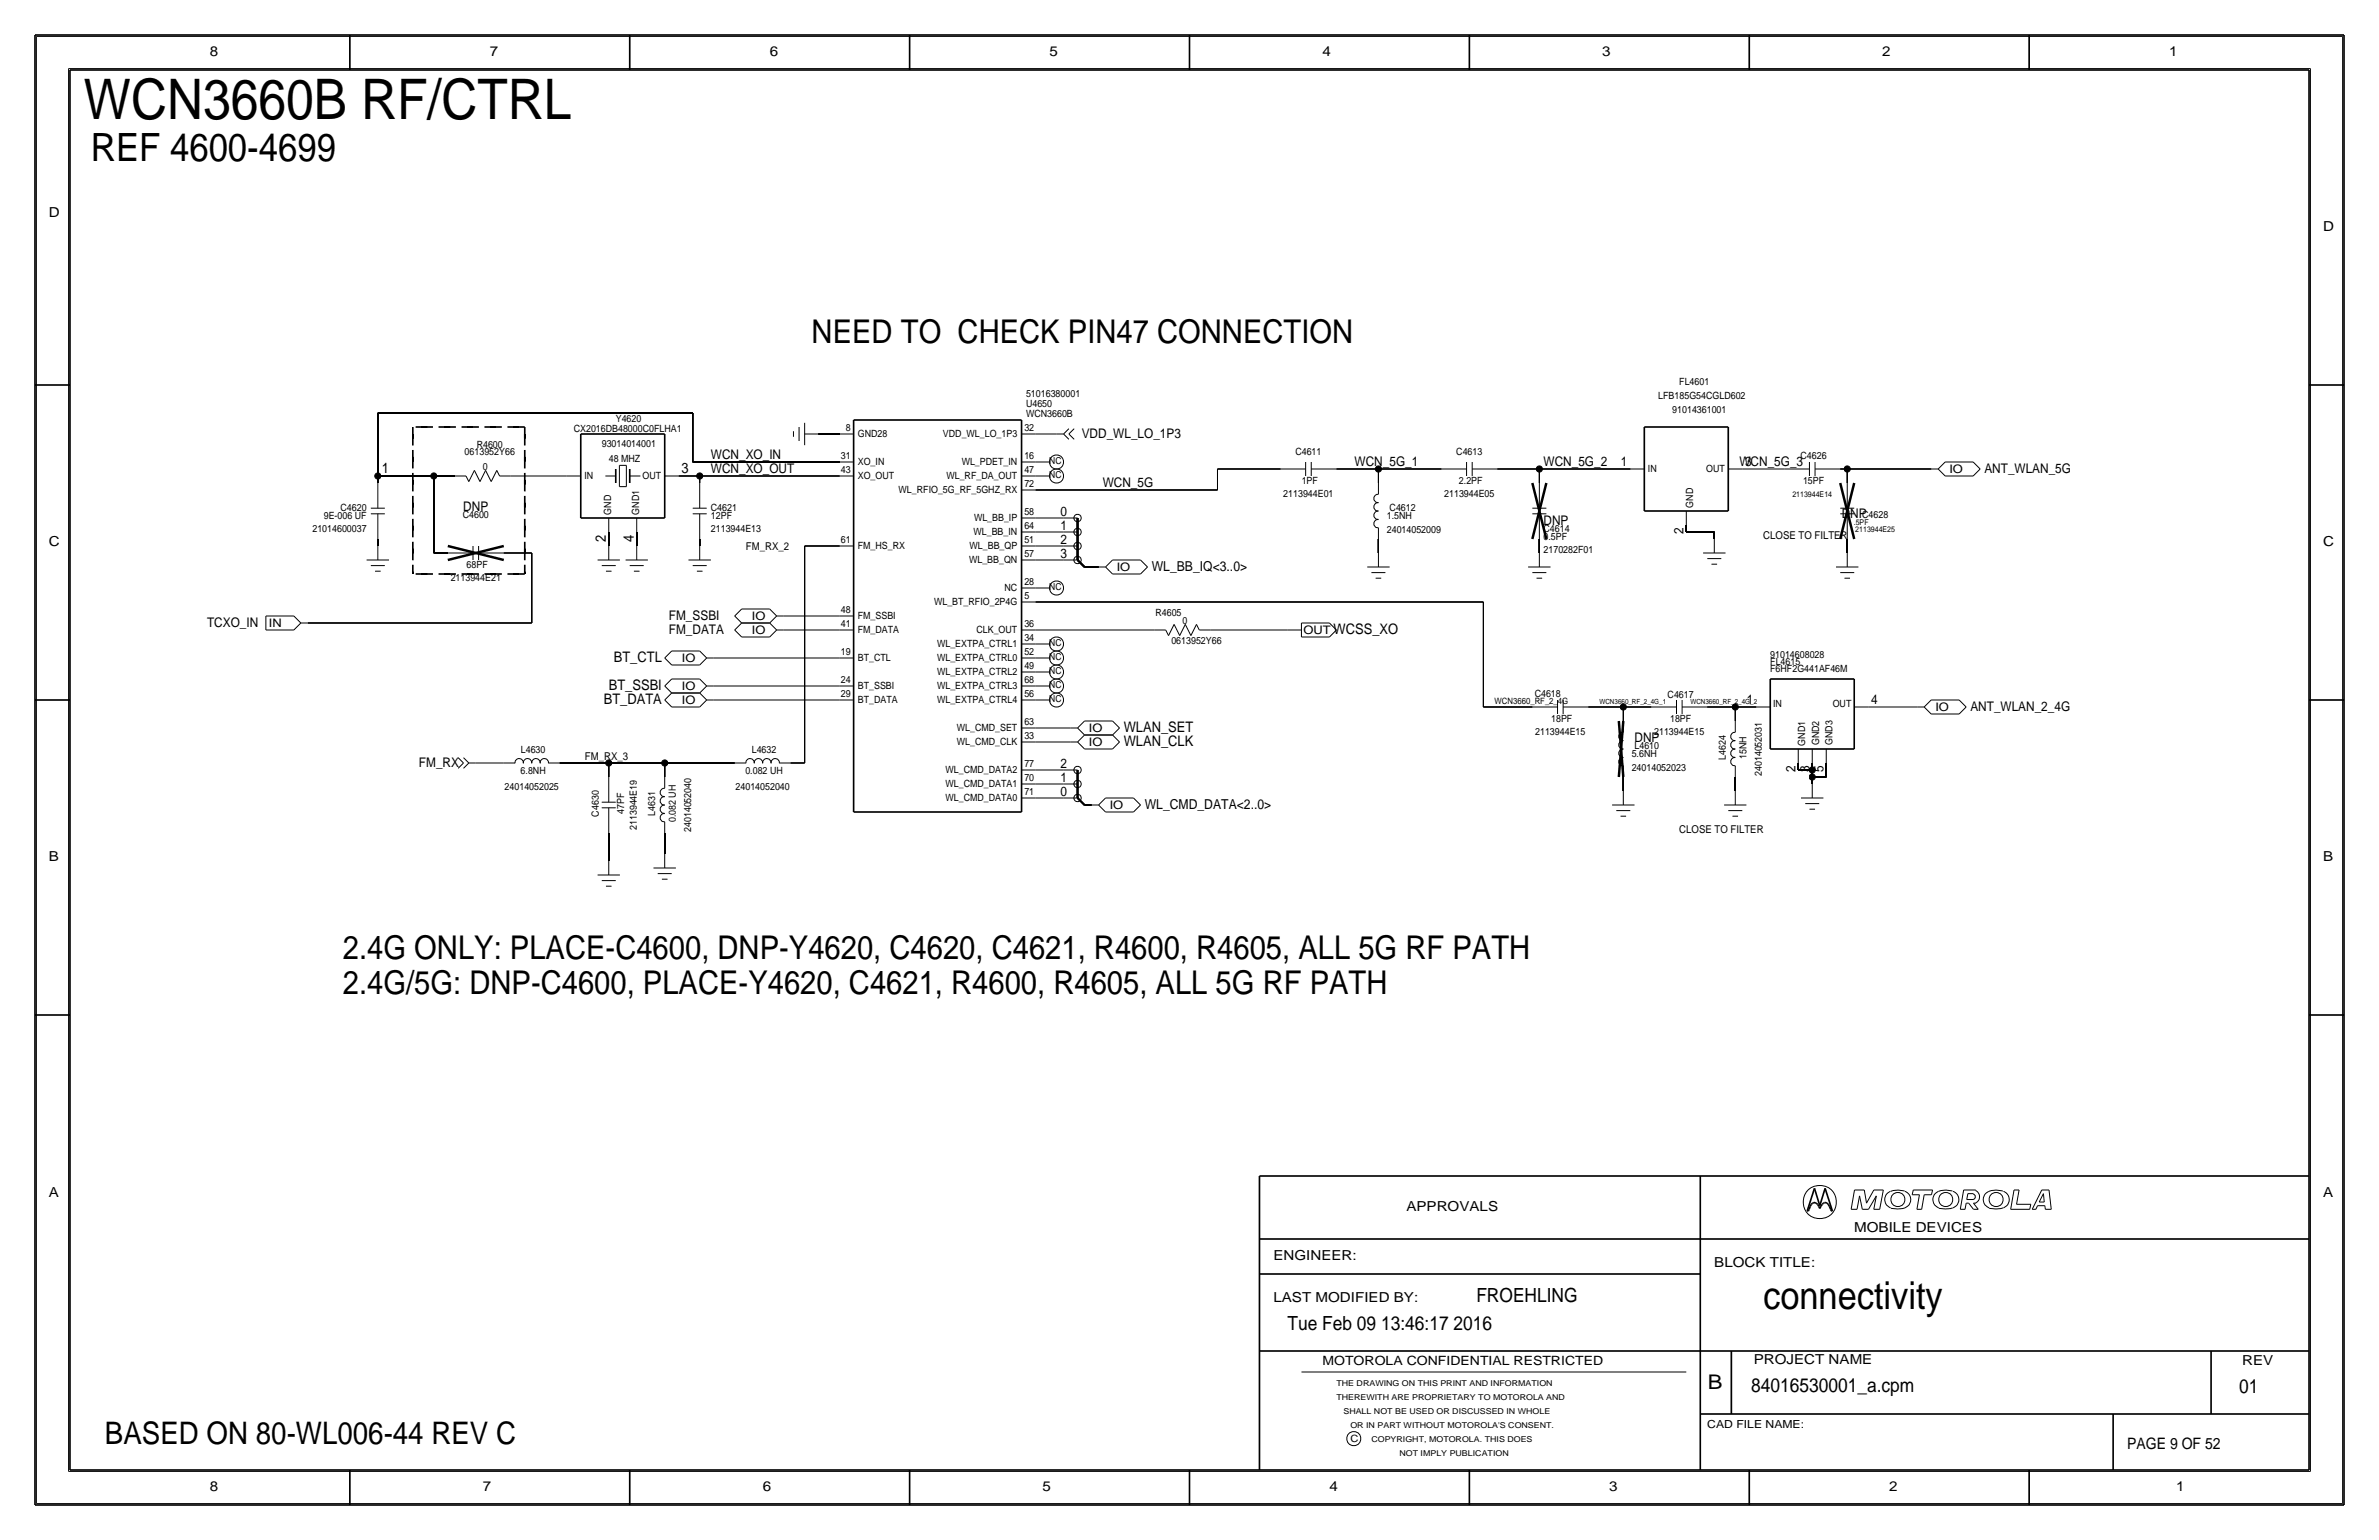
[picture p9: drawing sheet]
<svg xmlns="http://www.w3.org/2000/svg" width="432mm" height="279mm" viewBox="0 0 432 279" stroke-linecap="round" stroke-linejoin="round" font-family="sans-serif">
<defs><g id="words">
<text font-size="10.1" x="15.2" y="21.6">WCN3660B RF/CTRL</text>
<text font-size="7.1" x="16.5" y="29.2">REF 4600-4699</text>
<text font-size="7" x="320" y="237.5">connectivity</text>
<g font-size="5.9">
<text x="147.3" y="62.2">NEED TO CHECK PIN47 CONNECTION</text>
<text x="62.2" y="174">2.4G ONLY: PLACE-C4600, DNP-Y4620, C4620, C4621, R4600, R4605, ALL 5G RF PATH</text>
<text x="62.2" y="180.3">2.4G/5G: DNP-C4600, PLACE-Y4620, C4621, R4600, R4605, ALL 5G RF PATH</text>
</g>
<text font-size="5.6" x="19" y="261.9">BASED ON 80-WL006-44 REV C</text>
<text font-size="3.7" x="310" y="252.1">B</text>
<g font-size="3.5">
<text x="268" y="236.2">FROEHLING</text>
<text x="233.7" y="241.3">Tue Feb 09 13:46:17 2016</text>
<text x="317.9" y="252.6">84016530001_a.cpm</text>
<text x="406.4" y="252.7">01</text>
</g>
<text font-size="2.9" x="386.1" y="262.9">PAGE 9 OF 52</text>
<g font-size="2.6">
<text x="69.3" y="85.9">1</text>
<text x="123.7" y="85.9">3</text>
<text x="110" y="98.3" transform="rotate(-90 110 98.3)">2</text>
<text x="115.1" y="98.3" transform="rotate(-90 115.1 98.3)">4</text>
<text x="242.1" y="115.1">WCSS_XO</text>
<text x="110.5" y="125.2">BT_SSBI</text>
<text x="111.4" y="120.1">BT_CTL</text>
<text x="109.6" y="127.8">BT_DATA</text>
<text x="204" y="135.4">WLAN_CLK</text>
<text x="204" y="132.8">WLAN_SET</text>
</g>
<g font-size="2.5">
<text x="38.1" y="10.2">8</text>
<text x="88.9" y="10.2">7</text>
<text x="139.7" y="10.2">6</text>
<text x="190.5" y="10.2">5</text>
<text x="240" y="10.2">4</text>
<text x="290.8" y="10.2">3</text>
<text x="341.6" y="10.2">2</text>
<text x="393.7" y="10.2">1</text>
<text x="8.9" y="39.4">D</text>
<text x="421.6" y="41.9">D</text>
<text x="8.9" y="99.1">C</text>
<text x="421.6" y="99.1">C</text>
<text x="209" y="103.6">WL_BB_IQ&lt;3..0&gt;</text>
<text x="207.8" y="146.8">WL_CMD_DATA&lt;2..0&gt;</text>
<text x="8.9" y="156.2">B</text>
<text x="421.6" y="156.2">B</text>
<text x="8.9" y="217.2">A</text>
<text x="255.3" y="219.7">APPROVALS</text>
<text x="421.6" y="217.2">A</text>
<text x="336.5" y="223.5">MOBILE DEVICES</text>
<text x="231.1" y="228.6">ENGINEER:</text>
<text x="311.1" y="229.9">BLOCK TITLE:</text>
<text x="231.1" y="236.2">LAST MODIFIED BY:</text>
<text x="318.3" y="247.5">PROJECT NAME</text>
<text x="407" y="247.6">REV</text>
<text x="38.1" y="270.5">8</text>
<text x="87.6" y="270.5">7</text>
<text x="138.4" y="270.5">6</text>
<text x="189.2" y="270.5">5</text>
<text x="241.3" y="270.5">4</text>
<text x="292.1" y="270.5">3</text>
<text x="342.9" y="270.5">2</text>
<text x="395" y="270.5">1</text>
</g>
<g font-size="2.4">
<text x="129" y="83.3">WCN_XO_IN</text>
<text x="196.3" y="79.5">VDD_WL_LO_1P3</text>
<text x="129" y="85.9">WCN_XO_OUT</text>
<text x="200.2" y="88.4">WCN_5G</text>
<text x="245.9" y="84.6">WCN_5G_1</text>
<text x="280.2" y="84.6">WCN_5G_2</text>
<text x="294.2" y="84.6">1</text>
<text x="315.7" y="84.6">WCN_5G_3</text>
<text x="316.7" y="84.6">3</text>
<text x="360.2" y="85.9">ANT_WLAN_5G</text>
<text x="84.1" y="92.7">DNP</text>
<text x="192.5" y="93.6">0</text>
<text x="280.2" y="95.3">DNP</text>
<text x="334.3" y="94">DNP</text>
<text x="192.5" y="98.7">2</text>
<text x="192.5" y="96.1">1</text>
<text x="192.5" y="101.2">3</text>
<text x="305.6" y="97" transform="rotate(-90 305.6 97)">2</text>
<text x="37.6" y="113.8">TCXO_IN</text>
<text x="121.4" y="112.5">FM_SSBI</text>
<text x="121.4" y="115.1">FM_DATA</text>
<text x="317.1" y="127.8">1</text>
<text x="339.6" y="127.8">4</text>
<text x="357.6" y="129">ANT_WLAN_2_4G</text>
<text x="296.7" y="134.6">DNP</text>
<text x="76" y="139.2">FM_RX</text>
<text x="192.5" y="139.3">2</text>
<text x="192.5" y="141.8">1</text>
<text x="325.9" y="140.1" transform="rotate(-90 325.9 140.1)">2</text>
<text x="328.4" y="140.1" transform="rotate(-90 328.4 140.1)">3</text>
<text x="331" y="140.1" transform="rotate(-90 331 140.1)">5</text>
<text x="192.5" y="144.4">0</text>
</g>
<text font-size="2.3" x="240" y="247.6">MOTOROLA CONFIDENTIAL RESTRICTED</text>
<g font-size="2.1">
<text x="353.8" y="85.8">IO</text>
<text x="202.7" y="103.6">IO</text>
<text x="48.8" y="113.7">IN</text>
<text x="136.5" y="112.5">IO</text>
<text x="136.5" y="115">IO</text>
<text x="236.6" y="115.1">OUT</text>
<text x="123.8" y="125.2">IO</text>
<text x="123.8" y="120.1">IO</text>
<text x="123.8" y="127.7">IO</text>
<text x="351.3" y="129">IO</text>
<text x="197.6" y="132.8">IO</text>
<text x="197.6" y="135.3">IO</text>
<text x="201.4" y="146.8">IO</text>
</g>
<g font-size="2">
<text x="135.4" y="99.8">FM_RX_2</text>
<text x="320" y="97.8">CLOSE TO FILTER</text>
<text x="106.2" y="137.9">FM_RX_3</text>
<text x="304.8" y="151.1">CLOSE TO FILTER</text>
<text x="309.9" y="259.1">CAD FILE NAME:</text>
</g>
<g font-size="1.8">
<text x="186.2" y="72">51016380001</text>
<text x="304.8" y="69.9">FL4601</text>
<text x="111.8" y="76.6">Y4620</text>
<text x="186.2" y="75.6">WCN3660B</text>
<text x="186.2" y="73.8">U4650</text>
<text x="301" y="72.4">LFB185G54CGLD602</text>
<text x="303.5" y="74.9">91014361001</text>
<text x="84.3" y="82.6">0613952Y66</text>
<text x="86.5" y="81.3">R4600</text>
<text x="104.1" y="78.3">CX2016DB48000C0FLHA1</text>
<text x="109.2" y="81.2">93014014001</text>
<text x="110.5" y="83.8">48 MHZ</text>
<text x="152.6" y="83.3">31</text>
<text x="153.5" y="78.2">8</text>
<text x="155.7" y="79.3">GND28</text>
<text x="171.2" y="79.3">VDD_WL_LO_1P3</text>
<text x="185.9" y="83.3">16</text>
<text x="185.9" y="78.2">32</text>
<text x="235.1" y="82.5">C4611</text>
<text x="264.3" y="82.6">C4613</text>
<text x="326.8" y="83.3">C4626</text>
<text x="87.6" y="85.3">0</text>
<text x="106.1" y="87">IN</text>
<text x="116.6" y="87">OUT</text>
<text x="152.6" y="85.9">43</text>
<text x="155.7" y="84.4">XO_IN</text>
<text x="155.7" y="87">XO_OUT</text>
<text x="163.1" y="89.5">WL_RFIO_5G_RF_5GHZ_RX</text>
<text x="171.8" y="87">WL_RF_DA_OUT</text>
<text x="174.6" y="84.4">WL_PDET_IN</text>
<text x="185.9" y="88.4">72</text>
<text x="185.9" y="85.9">47</text>
<text x="236.3" y="87.9">1PF</text>
<text x="264.8" y="87.9">2.2PF</text>
<text x="299.1" y="85.7">IN</text>
<text x="309.7" y="85.7">OUT</text>
<text x="327.3" y="87.9">15PF</text>
<text x="58.8" y="94.2">9E-006 UF</text>
<text x="61.8" y="92.7">C4620</text>
<text x="84" y="94">C4600</text>
<text x="110.9" y="93.4" transform="rotate(-90 110.9 93.4)">GND</text>
<text x="116" y="93.4" transform="rotate(-90 116 93.4)">GND1</text>
<text x="129" y="94.2">12PF</text>
<text x="129" y="92.7">C4621</text>
<text x="176.8" y="94.6">WL_BB_IP</text>
<text x="185.9" y="93.5">58</text>
<text x="232.9" y="90.2">2113944E01</text>
<text x="251.7" y="94.2">1.5NH</text>
<text x="252.2" y="92.7">C4612</text>
<text x="262.1" y="90.2">2113944E05</text>
<text x="307.3" y="92.1" transform="rotate(-90 307.3 92.1)">GND</text>
<text x="338" y="94">C4628</text>
<text x="56.7" y="96.5">21014600037</text>
<text x="129" y="96.5">2113944E13</text>
<text x="152.6" y="98.5">61</text>
<text x="155.7" y="99.7">FM_HS_RX</text>
<text x="176" y="99.7">WL_BB_QP</text>
<text x="176.7" y="97.1">WL_BB_IN</text>
<text x="185.9" y="98.5">51</text>
<text x="185.9" y="101.1">57</text>
<text x="185.9" y="96">64</text>
<text x="251.7" y="96.8">24014052009</text>
<text x="280.2" y="98">0.5PF</text>
<text x="280.2" y="100.3">2170282F01</text>
<text x="280.2" y="96.5">C4614</text>
<text x="81.8" y="105.4">2113944E21</text>
<text x="84.7" y="103.1">68PF</text>
<text x="175.9" y="102.2">WL_BB_QN</text>
<text x="182.3" y="107.3">NC</text>
<text x="185.9" y="106.2">28</text>
<text x="152.6" y="111.2">48</text>
<text x="152.6" y="113.8">41</text>
<text x="155.7" y="112.4">FM_SSBI</text>
<text x="169.5" y="109.8">WL_BT_RFIO_2P4G</text>
<text x="185.9" y="108.7">5</text>
<text x="185.9" y="113.8">36</text>
<text x="209.7" y="111.8">R4605</text>
<text x="214.6" y="113.2">0</text>
<text x="152.6" y="118.9">19</text>
<text x="155.7" y="120">BT_CTL</text>
<text x="155.7" y="114.9">FM_DATA</text>
<text x="170.1" y="117.5">WL_EXTPA_CTRL1</text>
<text x="170.1" y="120">WL_EXTPA_CTRL0</text>
<text x="177.2" y="114.9">CLK_OUT</text>
<text x="185.9" y="116.3">34</text>
<text x="185.9" y="118.9">52</text>
<text x="212.6" y="116.8">0613952Y66</text>
<text x="321.3" y="119.4">91014608028</text>
<text x="152.6" y="124">24</text>
<text x="155.7" y="125.1">BT_SSBI</text>
<text x="170.1" y="122.5">WL_EXTPA_CTRL2</text>
<text x="170.1" y="125.1">WL_EXTPA_CTRL3</text>
<text x="185.9" y="123.9">68</text>
<text x="185.9" y="121.4">49</text>
<text x="321.3" y="121.9">F6HF2G441AF46M</text>
<text x="321.3" y="120.7">FL4615</text>
<text x="152.6" y="126.5">29</text>
<text x="155.7" y="127.6">BT_DATA</text>
<text x="170.1" y="127.6">WL_EXTPA_CTRL4</text>
<text x="185.9" y="126.5">56</text>
<text x="185.9" y="131.6">63</text>
<text x="278.6" y="126.5">C4618</text>
<text x="281.5" y="131.1">18PF</text>
<text x="302.7" y="126.6">C4617</text>
<text x="303.1" y="131.1">18PF</text>
<text x="321.8" y="128.3">IN</text>
<text x="332.6" y="128.3">OUT</text>
<text x="94.5" y="136.7">L4630</text>
<text x="136.4" y="136.7">L4632</text>
<text x="173.7" y="135.2">WL_CMD_CLK</text>
<text x="173.7" y="132.7">WL_CMD_SET</text>
<text x="185.9" y="134.1">33</text>
<text x="278.6" y="133.3">2113944E15</text>
<text x="296.2" y="137.4">5.6NH</text>
<text x="296.7" y="135.9">L4610</text>
<text x="300.2" y="133.4">2113944E15</text>
<text x="313.2" y="137.9" transform="rotate(-90 313.2 137.9)">L4624</text>
<text x="317" y="137.7" transform="rotate(-90 317 137.7)">15NH</text>
<text x="327.7" y="135.3" transform="rotate(-90 327.7 135.3)">GND1</text>
<text x="330.2" y="135.2" transform="rotate(-90 330.2 135.2)">GND2</text>
<text x="332.6" y="135.2" transform="rotate(-90 332.6 135.2)">GND3</text>
<text x="91.6" y="143.3">24014052025</text>
<text x="94.5" y="140.5">6.8NH</text>
<text x="133.5" y="143.3">24014052040</text>
<text x="135.3" y="140.5">0.082 UH</text>
<text x="171.6" y="140.3">WL_CMD_DATA2</text>
<text x="171.6" y="142.9">WL_CMD_DATA1</text>
<text x="185.9" y="139.2">77</text>
<text x="185.9" y="141.7">70</text>
<text x="296.2" y="140">24014052023</text>
<text x="319.8" y="140.8" transform="rotate(-90 319.8 140.8)">24014052031</text>
<text x="108.7" y="148.2" transform="rotate(-90 108.7 148.2)">C4630</text>
<text x="113.3" y="147.7" transform="rotate(-90 113.3 147.7)">47PF</text>
<text x="118.9" y="148" transform="rotate(-90 118.9 148)">L4631</text>
<text x="122.7" y="149.2" transform="rotate(-90 122.7 149.2)">0.082 UH</text>
<text x="171.6" y="145.4">WL_CMD_DATA0</text>
<text x="185.9" y="144.3">71</text>
<text x="115.6" y="150.6" transform="rotate(-90 115.6 150.6)">2113944E19</text>
<text x="125.5" y="151" transform="rotate(-90 125.5 151)">24014052040</text>
<text x="245.1" y="261.6">C</text>
</g>
<g font-size="1.7">
<text x="190.5" y="84.2">NC</text>
<text x="190.5" y="86.8">NC</text>
<text x="190.5" y="107.1">NC</text>
<text x="190.5" y="119.8">NC</text>
<text x="190.5" y="117.2">NC</text>
<text x="190.5" y="124.9">NC</text>
<text x="190.5" y="122.3">NC</text>
<text x="190.5" y="127.4">NC</text>
</g>
<text font-size="1.6" x="271.3" y="127.8">WCN3660_RF_2_4G</text>
<g font-size="1.5">
<text x="242.6" y="251.5">THE DRAWING ON THIS PRINT AND INFORMATION</text>
<text x="242.6" y="254">THEREWITH ARE PROPRIETARY TO MOTOROLA AND</text>
<text x="243.8" y="256.5">SHALL NOT BE USED OR DISCUSSED IN WHOLE</text>
<text x="245.1" y="259.1">OR IN PART WITHOUT MOTOROLA'S CONSENT.</text>
<text x="248.9" y="261.6">COPYRIGHT, MOTOROLA. THIS DOES</text>
<text x="254" y="264.2">NOT IMPLY PUBLICATION</text>
</g>
<g font-size="1.4">
<text x="325.3" y="90.2">2113944E14</text>
<text x="336.5" y="95.2">.5PF</text>
<text x="336.7" y="96.5">2113944E25</text>
</g>
<g font-size="1.3">
<text x="290.3" y="127.8">WCN3660_RF_2_4G_1</text>
<text x="306.8" y="127.8">WCN3660_RF_2_4G_2</text>
</g>
</g></defs>
<!-- layer: Nets -->
<path d="M195.6 94v2.5zM195.6 96.5v2.6zM195.6 99.1v2.5zM195.6 101.6l1.3 1.3zM196.8 102.9h2.6zM195.6 139.7v2.5zM195.6 142.2v2.6zM195.6 144.8l1.3 1.2zM196.8 146h1.3z" fill="none" stroke="#000" stroke-width=".3"/>
<g fill="none" stroke="#000" stroke-width=".18">
<path d="M68.6 74.9v11.5zM68.6 74.9h57.1zM125.7 74.9v8.9zM148.6 78.7h3.8zM188 78.7h3.8zM68.6 97.8v1.3zM68.6 86.4v1.2zM68.6 86.4h10.1zM78.7 86.4v13.9zM78.7 86.4h3.8zM92.7 86.4h10.2zM110.5 96.5v2.6z"/>
<path d="M115.6 96.5v2.6zM123.2 86.4h3.8zM125.7 83.8h26.7zM127 86.4h25.4zM127 97.8v1.3zM127 86.4v1.2zM146 99.1h6.4zM146 99.1v39.3zM188 88.9h33zM188 99.1h5zM188 94h5zM188 96.5h5z"/>
<path d="M221 85.1h11.4zM221 85.1v3.8zM242.6 85.1h7.6zM250.2 85.1h11.4zM250.2 97.8v2.5zM250.2 85.1v2.5zM271.8 85.1h7.6zM279.4 97.8v2.5zM279.4 85.1v2.5zM279.4 85.1h16.5zM306.1 95.2v1.3zM306.1 96.5h5z"/>
<path d="M311.1 96.5v1.3zM316.2 85.1h7.6zM334 85.1h1.3zM335.3 97.8v2.5zM335.3 85.1v2.5zM335.3 85.1h15.2zM55.9 113h40.6zM78.7 100.3h2.6zM91.4 100.3h5.1zM96.5 100.3v12.7zM129.5 119.4h22.9zM142.2 114.3h10.2z"/>
<path d="M142.2 111.8h10.2zM188 109.2h81.2zM188 101.6h5zM188 114.3h21.5zM219.7 114.3h14zM269.2 109.2v19.1zM86.4 138.4h5zM101.6 138.4h8.9zM110.5 138.4v2.6zM110.5 138.4h10.1zM120.6 138.4v2.6zM120.6 138.4h12.7z"/>
<path d="M129.5 127h22.9zM129.5 124.5h22.9zM143.5 138.4h2.5zM188 132.1h6.3zM188 139.7h5zM188 134.6h6.3zM269.2 128.3h8.9zM288.3 128.3h6.3zM294.6 128.3h5.1zM294.6 128.3v2.5zM309.9 128.3h5.1zM315 128.3v2.5z"/>
<path d="M315 128.3h3.8zM326.4 138.4v1.3zM326.4 139.7h2.5zM328.9 138.4v1.3zM328.9 139.7v1.3zM331.5 138.4v2.6zM339.1 128.3h8.9zM110.5 151.1v5.1zM120.6 151.1v3.8zM188 142.2h5zM188 144.8h5zM294.6 141v2.5z"/>
<path d="M315 141v2.5zM328.9 141h2.6zM328.9 141v1.2z"/>
</g>
<path d="M74.9 77.5v26.6zM74.9 77.5h20.3zM95.2 77.5v26.6zM74.9 104.1h20.3z" fill="none" stroke="#000" stroke-width=".3" stroke-dasharray="2.1" stroke-linecap="butt"/>
<g fill="#000" stroke="#000" stroke-width=".18">
<circle cx="68.6" cy="86.4" r=".56"/>
<circle cx="78.7" cy="86.4" r=".56"/>
<circle cx="127" cy="86.4" r=".56"/>
<circle cx="250.2" cy="85.1" r=".56"/>
<circle cx="279.4" cy="85.1" r=".56"/>
<circle cx="335.3" cy="85.1" r=".56"/>
<circle cx="110.5" cy="138.4" r=".56"/>
<circle cx="120.6" cy="138.4" r=".56"/>
<circle cx="294.6" cy="128.3" r=".56"/>
<circle cx="315" cy="128.3" r=".56"/>
<circle cx="328.9" cy="139.7" r=".56"/>
<circle cx="328.9" cy="141" r=".56"/>
</g>
<!-- layer: Components -->
<g fill="none" stroke="#000" stroke-width=".18">
<path d="M144 78.2v1zM145 77.5v2.5zM146 78.7h2.6zM146 76.7v4.1zM152.4 78.7h2.6zM185.4 78.7h2.6zM191.8 78.7h1.2zM193 78.7l1 1zM194 78.7l1 1zM194 77.8l-1 .9zM195 77.8l-1 .9zM67.3 93.2h2.5z"/>
<path d="M67.3 92.2h2.6zM68.6 99.1v2.5zM68.6 93.2v4.6zM68.6 87.6v4.6zM82.5 86.4h2.1zM84.6 86.4l.5 1zM85.9 99.1v2.5zM86.1 85.3l-1 2.1zM86.1 85.3l1 2.1zM86.9 99.1v2.5zM88.1 85.3l1.1 2.1zM88.1 85.3l-1 2.1z"/>
<path d="M90.2 85.3l-1 2.1zM90.2 85.3l.5 1.1zM90.7 86.4h2zM102.9 86.4h2.5zM109.9 86.4h1.9zM110.5 94v2.5zM110.5 99.1v2.5zM112.4 84.4v3.9zM112.4 88.3h1.3zM112.4 84.4h1.3zM113.7 84.4v3.9zM114.3 86.4h1.9z"/>
<path d="M115.6 99.1v2.5zM115.6 94v2.5zM120.6 86.4h2.6zM125.7 93.2h2.6zM125.7 92.2h2.6zM127 93.2v4.6zM127 87.6v4.6zM127 99.1v2.5zM152.4 99.1h2.5zM152.4 86.4h2.5zM152.4 83.8h2.5zM185.4 94h2.6z"/>
<path d="M185.4 88.9h2.6zM185.4 99.1h2.6zM185.4 96.5h2.6zM185.4 83.8h2.6zM185.4 86.4h2.6zM188 83.8h2.5zM188 86.4h2.5zM193 94h2.6zM193 96.5h2.6zM193 99.1h2.6zM232.4 85.1h4.6zM237 83.8v2.6z"/>
<path d="M238 85.1h4.6zM238 83.8v2.6zM250.2 95.8v2zM250.2 87.6v2.1zM250.2 89.7a.74 .74 0 0 0-.8 .7 .74 .74 0 0 0 .8 .8M250.2 92.8a.74 .74 0 0 0-.8 .7 .74 .74 0 0 0 .8 .7M250.2 94.3a.74 .74 0 0 0-.8 .7 .74 .74 0 0 0 .8 .8M250.2 91.2a.74 .74 0 0 0-.8 .8 .74 .74 0 0 0 .8 .7M261.6 85.1h4.6zM266.2 83.8v2.6zM267.2 85.1h4.6zM267.2 83.8v2.6z"/>
<path d="M278.1 92.2h2.6zM278.1 93.2h2.6zM279.4 93.2v4.6zM279.4 87.6v4.6zM295.9 85.1h2.5zM306.1 92.7v2.5zM311.1 97.8v2.5zM313.7 85.1h2.5zM323.8 85.1h4.6zM328.4 83.8v2.6zM329.4 85.1h4.6zM329.4 83.8v2.6z"/>
<path d="M334 93.2h2.5zM334 92.2h2.5zM335.3 93.2v4.6zM335.3 87.6v4.6zM350.5 85.1h1.3zM351.8 85.1l1.3 1.3zM353.1 86.4h5zM353.1 83.8h5zM353.1 83.8l-1.3 1.3zM358.1 83.8l1.3 1.3zM359.4 85.1l-1.3 1.3zM48.3 111.8h5z"/>
<path d="M48.3 111.8v2.5zM48.3 114.3h5zM53.3 111.8l1.3 1.2zM54.6 113h1.3zM54.6 113l-1.3 1.3zM66.5 101.6h4.1zM67.3 102.6h2.5zM68.1 103.6h1zM81.3 100.3h4.6zM86.9 100.3h4.5zM108.5 101.6h4zM109.2 102.6h2.6z"/>
<path d="M110 103.6h1zM113.5 101.6h4.1zM114.3 102.6h2.5zM115.1 103.6h1zM120.6 119.4l1.3 1.2zM121.9 118.1h5.1zM121.9 118.1l-1.2 1.3zM125 101.6h4zM125.7 102.6h2.6zM126.5 103.6h1zM127 118.1l1.3 1.3zM128.3 119.4h1.2z"/>
<path d="M128.3 119.4l-1.3 1.2zM133.3 111.8l1.3 1.2zM133.3 114.3l1.3 1.3zM134.6 113h5.1zM134.6 110.5h5.1zM134.6 115.6h5.1zM134.6 110.5l-1.2 1.3zM134.6 113l-1.2 1.3zM139.7 110.5l1.3 1.3zM139.7 113l1.3 1.3zM141 111.8h1.2zM141 111.8l-1.3 1.2z"/>
<path d="M141 114.3h1.2zM141 114.3l-1.3 1.3zM152.4 111.8h2.6zM152.4 114.3h2.5zM152.4 119.4h2.5zM185.4 114.3h2.6zM185.4 106.7h2.6zM185.4 119.4h2.6zM185.4 116.8h2.6zM185.4 109.2h2.6zM185.4 101.6h2.6zM188 106.7h2.5z"/>
<path d="M188 119.4h2.5zM188 116.8h2.5zM193 101.6h2.6zM199.4 102.9h1.3zM200.7 102.9l1.2 1.2zM201.9 104.1h5.1zM201.9 101.6h5.1zM201.9 101.6l-1.2 1.3zM207 101.6l1.3 1.3zM208.3 102.9l-1.3 1.2zM209.6 114.3h2zM211.6 114.3l.5 1z"/>
<path d="M213.1 113.3l-1 2zM213.1 113.3l1 2zM215.1 113.3l1.1 2zM215.1 113.3l-1 2zM217.2 113.3l-1 2zM217.2 113.3l.5 1zM217.7 114.3h2zM233.7 114.3h2.5zM236.2 113h5.1zM236.2 115.6h5.1zM236.2 113v2.6zM241.3 113l1.3 1.3z"/>
<path d="M242.6 114.3l-1.3 1.3zM248.2 102.9h4zM248.9 103.9h2.6zM249.7 104.9h1zM250.2 100.3v2.6zM277.4 102.9h4zM278.1 103.9h2.6zM278.9 104.9h1zM279.4 100.3v2.6zM309.1 100.3h4.1zM309.9 101.3h2.5zM310.6 102.4h1.1z"/>
<path d="M333.2 102.9h4.1zM334 103.9h2.5zM334.8 104.9h1zM335.3 100.3v2.6zM83.2 137.5l.9 .9zM84.1 138.4l-.9 1zM84.1 137.5l1 .9zM85.1 138.4l-1 1zM85.1 138.4h1.3zM91.4 138.4h2.1zM93.5 138.5a.75 .75 0 0 1 .7-.9 .75 .75 0 0 1 .7 .9M95 138.5a.75 .75 0 0 1 .7-.9 .75 .75 0 0 1 .8 .9"/>
<path d="M96.5 138.5a.75 .75 0 0 1 .8-.9 .75 .75 0 0 1 .7 .9M98 138.5a.75 .75 0 0 1 .8-.9 .75 .75 0 0 1 .7 .9M99.6 138.4h2zM120.6 124.5l1.3 1.2zM120.6 127l1.3 1.3zM121.9 125.7h5.1zM121.9 123.2h5.1zM121.9 128.3h5.1zM121.9 120.7h5.1zM121.9 123.2l-1.2 1.3zM121.9 125.7l-1.2 1.3zM127 123.2l1.3 1.3z"/>
<path d="M127 125.7l1.3 1.3zM128.3 124.5h1.2zM128.3 124.5l-1.3 1.2zM128.3 127h1.2zM128.3 127l-1.3 1.3zM133.3 138.4h2.1zM135.4 138.5a.75 .75 0 0 1 .7-.9 .75 .75 0 0 1 .8 .9M136.9 138.5a.75 .75 0 0 1 .7-.9 .75 .75 0 0 1 .8 .9M138.4 138.5a.75 .75 0 0 1 .8-.9 .75 .75 0 0 1 .7 .9M140 138.5a.75 .75 0 0 1 .7-.9 .75 .75 0 0 1 .7 .9M141.5 138.4h2zM152.4 127h2.5z"/>
<path d="M152.4 124.5h2.5zM185.4 121.9h2.6zM185.4 124.5h2.6zM185.4 132.1h2.6zM185.4 127h2.6zM185.4 134.6h2.6zM185.4 139.7h2.6zM188 127h2.5zM188 124.5h2.5zM188 121.9h2.5zM193 139.7h2.6zM194.3 132.1h1.3z"/>
<path d="M194.3 134.6h1.3zM195.6 132.1l1.3 1.2zM195.6 134.6l1.3 1.3zM196.8 133.3h5.1zM196.8 130.8h5.1zM196.8 130.8l-1.2 1.3zM196.8 135.9h5.1zM196.8 133.3l-1.2 1.3zM201.9 130.8l1.3 1.3zM201.9 133.3l1.3 1.3zM203.2 132.1l-1.3 1.2zM203.2 134.6l-1.3 1.3z"/>
<path d="M278.1 128.3h4.6zM282.7 127v2.5zM283.7 128.3h4.6zM283.7 127v2.5zM294.6 138.9v2.1zM294.6 130.8v2zM294.6 132.9a.74 .74 0 0 0-.8 .7 .74 .74 0 0 0 .8 .8M294.6 135.9a.74 .74 0 0 0-.8 .8 .74 .74 0 0 0 .8 .7M294.6 137.5a.74 .74 0 0 0-.8 .7 .74 .74 0 0 0 .8 .7M294.6 134.4a.74 .74 0 0 0-.8 .8 .74 .74 0 0 0 .8 .7M299.7 128.3h4.6zM304.3 127v2.5z"/>
<path d="M305.3 128.3h4.6zM305.3 127v2.5zM315 138.9v2.1zM315 130.8v2zM315 134.4a.74 .74 0 0 0-.9 .8 .74 .74 0 0 0 .9 .7M315 137.5a.74 .74 0 0 0-.9 .7 .74 .74 0 0 0 .9 .7M315 135.9a.74 .74 0 0 0-.9 .8 .74 .74 0 0 0 .9 .7M315 132.9a.74 .74 0 0 0-.9 .7 .74 .74 0 0 0 .9 .8M318.8 128.3h2.5zM326.4 135.9v2.5zM328.9 135.9v2.5zM331.5 135.9v2.5z"/>
<path d="M336.6 128.3h2.5zM348 128.3h1.2zM349.2 128.3l1.3 1.2zM350.5 129.5h5.1zM350.5 127h5.1zM350.5 127l-1.3 1.3zM355.6 127l1.3 1.3zM356.9 128.3l-1.3 1.2zM108.5 158.8h4zM109.2 146.6h2.6zM109.2 145.5h2.6zM109.2 159.8h2.6z"/>
<path d="M110.5 146.6v4.5zM110.5 141v4.5zM110.5 156.2v2.6zM118.6 157.5h4.1zM119.4 158.5h2.5zM120.1 159.5h1.1zM120.6 149.1v2zM120.6 141v2zM120.6 154.9v2.6zM120.6 144.6a.74 .74 0 0 0-.8 .7 .74 .74 0 0 0 .8 .8M120.6 147.6a.74 .74 0 0 0-.8 .8 .74 .74 0 0 0 .8 .7M120.6 146.1a.74 .74 0 0 0-.8 .7 .74 .74 0 0 0 .8 .8"/>
<path d="M120.6 143.1a.74 .74 0 0 0-.8 .7 .74 .74 0 0 0 .8 .7M185.4 142.2h2.6zM185.4 144.8h2.6zM193 142.2h2.6zM193 144.8h2.6zM198.1 146h1.3zM199.4 146l1.3 1.3zM200.7 147.3h5zM200.7 144.8h5zM200.7 144.8l-1.3 1.2zM205.7 144.8l1.3 1.2zM207 146l-1.3 1.3z"/>
<path d="M292.6 146h4.1zM293.4 147.1h2.5zM294.1 148.1h1zM294.6 143.5v2.5zM312.9 146h4.1zM313.7 147.1h2.5zM314.5 148.1h1zM315 143.5v2.5zM326.9 144.8h4.1zM327.7 145.8h2.5zM328.4 146.8h1zM328.9 142.2v2.6z"/>
<path d="M110 160.8h1z"/>
<circle cx="191.8" cy="83.8" r="1.28"/>
<circle cx="191.8" cy="86.4" r="1.28"/>
<circle cx="195.6" cy="94" r=".67"/>
<circle cx="195.6" cy="96.5" r=".67"/>
<circle cx="195.6" cy="99.1" r=".67"/>
<circle cx="191.8" cy="119.4" r="1.28"/>
<circle cx="191.8" cy="116.9" r="1.28"/>
<circle cx="191.8" cy="106.7" r="1.28"/>
<circle cx="195.6" cy="101.6" r=".67"/>
<circle cx="191.8" cy="127" r="1.28"/>
<circle cx="191.8" cy="121.9" r="1.28"/>
<circle cx="191.8" cy="124.5" r="1.28"/>
<circle cx="195.6" cy="139.7" r=".67"/>
<circle cx="195.6" cy="142.2" r=".67"/>
<circle cx="195.6" cy="144.8" r=".67"/>
</g>
<g fill="none" stroke="#000" stroke-width=".3">
<path d="M105.4 78.7h15.2zM105.4 78.7v15.3zM120.6 78.7v15.3zM154.9 76.2v71.1zM154.9 76.2h30.5zM185.4 76.2v71.1zM298.4 77.5v15.2zM298.5 77.5h15.2zM313.7 77.5v15.2zM105.4 94h15.3zM111.8 85.1v2.5zM114.3 85.1v2.5z"/>
<path d="M298.4 92.7h15.3zM321.3 123.2v12.7zM321.3 135.9h15.2zM321.3 123.2h15.2zM336.5 123.2v12.7zM154.9 147.3h30.5z"/>
</g>
<path d="M81.3 99.1l10.1 2.5zM278.1 87.6l2.6 10.2zM280.7 87.6l-2.6 10.2zM334 87.6l2.5 10.2zM336.5 87.6l-2.5 10.2zM81.3 101.6l10.1-2.5zM293.8 130.8l.8 10.2zM294.6 130.8l-.8 10.2z" fill="none" stroke="#000" stroke-width=".45"/>
<!-- layer: Page Border and Title Block -->
<g fill="none" stroke="#000" stroke-width=".3">
<path d="M6.3 6.4v266.7zM6.4 6.4h419zM12.7 12.7h406.4zM12.7 12.7v254zM63.5 6.4v6.3zM114.3 6.4v6.3zM165.1 6.4v6.3zM215.9 6.3v6.4zM266.7 6.4v6.3zM317.5 6.4v6.3zM368.3 6.4v6.3zM419.1 12.7v254z"/>
<path d="M425.4 6.4v266.7zM6.3 69.8h6.4zM419.1 69.8h6.3zM6.3 127h6.4zM419.1 127h6.3zM6.3 184.1h6.4zM419.1 184.1h6.3zM228.6 213.4v53.3zM228.6 213.4h190.5zM308.6 213.4v53.3zM328 219.7h.2zM328.4 219.4l-.2 .3z"/>
<path d="M328.6 218.8l-.2 .6zM328.8 218.5l-.2 .3zM329 218.3l.2-.1zM329 218.3l-.2 .2zM329.2 218.2h.2zM329.3 215.6l-1.3 4.1zM329.3 215.6l1 3.1zM329.4 218.2l.2 .1zM329.6 218.3l.3 .2zM329.9 218.5l.2 .3zM330.1 218.8l.2 .5zM330.5 218.8l-.2 .5z"/>
<path d="M330.8 218.5l-.3 .3zM331 218.3l-.2 .2zM331 218.3l.2-.1zM331.2 218.2h.2zM331.3 215.6l1.3 4.1zM331.3 215.6l-1 3.1zM331.4 218.2l.2 .1zM331.6 218.3l.2 .2zM331.8 218.5l.2 .3zM332 218.8l.3 .6zM332.3 219.4l.1 .3zM332.4 219.7h.2z"/>
<path d="M228.6 231.1h80zM228.6 224.8h190.5zM228.6 245.1h190.5zM308.6 256.5h110.5zM314.2 245.1v11.4zM383.5 256.5v10.2zM401.3 245.1v11.4zM6.4 273h419zM12.7 266.7h406.4zM63.5 266.7v6.4zM114.3 266.7v6.4zM165.1 266.7v6.4z"/>
<path d="M215.9 266.7v6.3zM266.7 266.7v6.4zM317.5 266.7v6.4zM368.3 266.7v6.4z"/>
</g>
<g fill="none" stroke="#000" stroke-width=".18">
<path d="M6.6 6.6h418.6zM6.6 6.6v266.2zM12.4 12.4v254.6zM12.4 12.4h407zM419.4 12.4v254.6zM425.2 6.6v266.2zM336 219.4h1.1zM336.6 215.9h1.8zM336.6 215.9l-.6 3.5zM337.5 217l-.4 2.4zM337.5 217l.5 2.4zM338 219.4h1.1z"/>
<path d="M338.4 215.9l.4 2.4zM340.1 219.4h1.1zM340.1 215.9h1.7zM340.1 215.9l-1.3 2.4zM340.6 217l-1.5 2.4zM340.6 217l-.5 2.4zM341.8 215.9l-.6 3.5zM343.1 216.2a1.6 1.6 0 0 0-1 1.5 1.6 1.6 0 0 0 1.1 1.5M345.7 216.1h-.2a4 4 0 0 0-2.3 .1M345.7 216.2a1.59 1.59 0 0 1 1.1 1.5 1.59 1.59 0 0 1-1.1 1.5 5.1 5.1 0 0 1-2.5 0M347.1 216.8h1.3zM347.3 215.9l-.2 .9z"/>
<path d="M347.3 215.9h3.5zM347.9 219.4h.9zM348.4 216.8l-.5 2.6zM349.2 216.8l-.4 2.6zM349.2 216.8h1.4zM350.8 215.9l-.2 .9zM354.4 216.1a3.1 3.1 0 0 0-3.3 .7 1.62 1.62 0 0 0 .8 2.4M354.4 219.2a5.1 5.1 0 0 1-2.5 0M354.5 216.2a1.59 1.59 0 0 1 1 1.5 1.59 1.59 0 0 1-1 1.5M355.8 219.4h.9zM356.4 215.9l-.6 3.5zM356.4 215.9h2.2z"/>
<path d="M356.9 218.3l-.2 1.1zM356.9 218.3h.4zM357 217.6h1.2zM357.2 216.6l-.2 1zM357.2 216.6h1zM357.3 218.3l.9 1.1zM358.1 216.7a.5 .5 0 0 1 .4 .4 .5 .5 0 0 1-.4 .5M358.2 219.4h.9zM358.2 218.3l.9 1.1zM358.2 218.3h.4zM358.5 216a1.24 1.24 0 0 1 .8 1.1 1.24 1.24 0 0 1-.8 1.2M363.5 216.1a3.1 3.1 0 0 0-3.3 .7 1.62 1.62 0 0 0 .8 2.4"/>
<path d="M363.6 219.2a5.1 5.1 0 0 1-2.6 0M363.6 216.2a1.59 1.59 0 0 1 1.1 1.5 1.59 1.59 0 0 1-1.1 1.5M364.9 219.4h3.5zM365.6 215.9l-.7 3.5zM365.6 215.9h.9zM366 218.5h2.6zM366.5 215.9l-.5 2.6zM368.6 218.5l-.2 .9zM368.9 219.4h.6zM369.8 218.7h1.3zM369.8 218.7l-.3 .7zM370.1 218.1h.9z"/>
<path d="M370.6 215.9l-1.7 3.5zM370.6 215.9h1.3zM370.9 216.6l-.8 1.5zM370.9 216.6l.1 1.5zM371.1 218.7l.1 .7zM371.2 219.4h1.1zM371.9 215.9l.4 3.5zM236.2 248.9h69.9zM6.6 272.8h418.6zM12.4 267h407z"/>
<circle cx="330.3" cy="218.1" r="3"/>
<circle cx="344.5" cy="217.6" r="1.28"/>
<circle cx="353.2" cy="217.6" r="1.28"/>
<circle cx="362.3" cy="217.6" r="1.28"/>
<circle cx="245.7" cy="261" r="1.28"/>
</g>
<use href="#words"/>
</svg>
